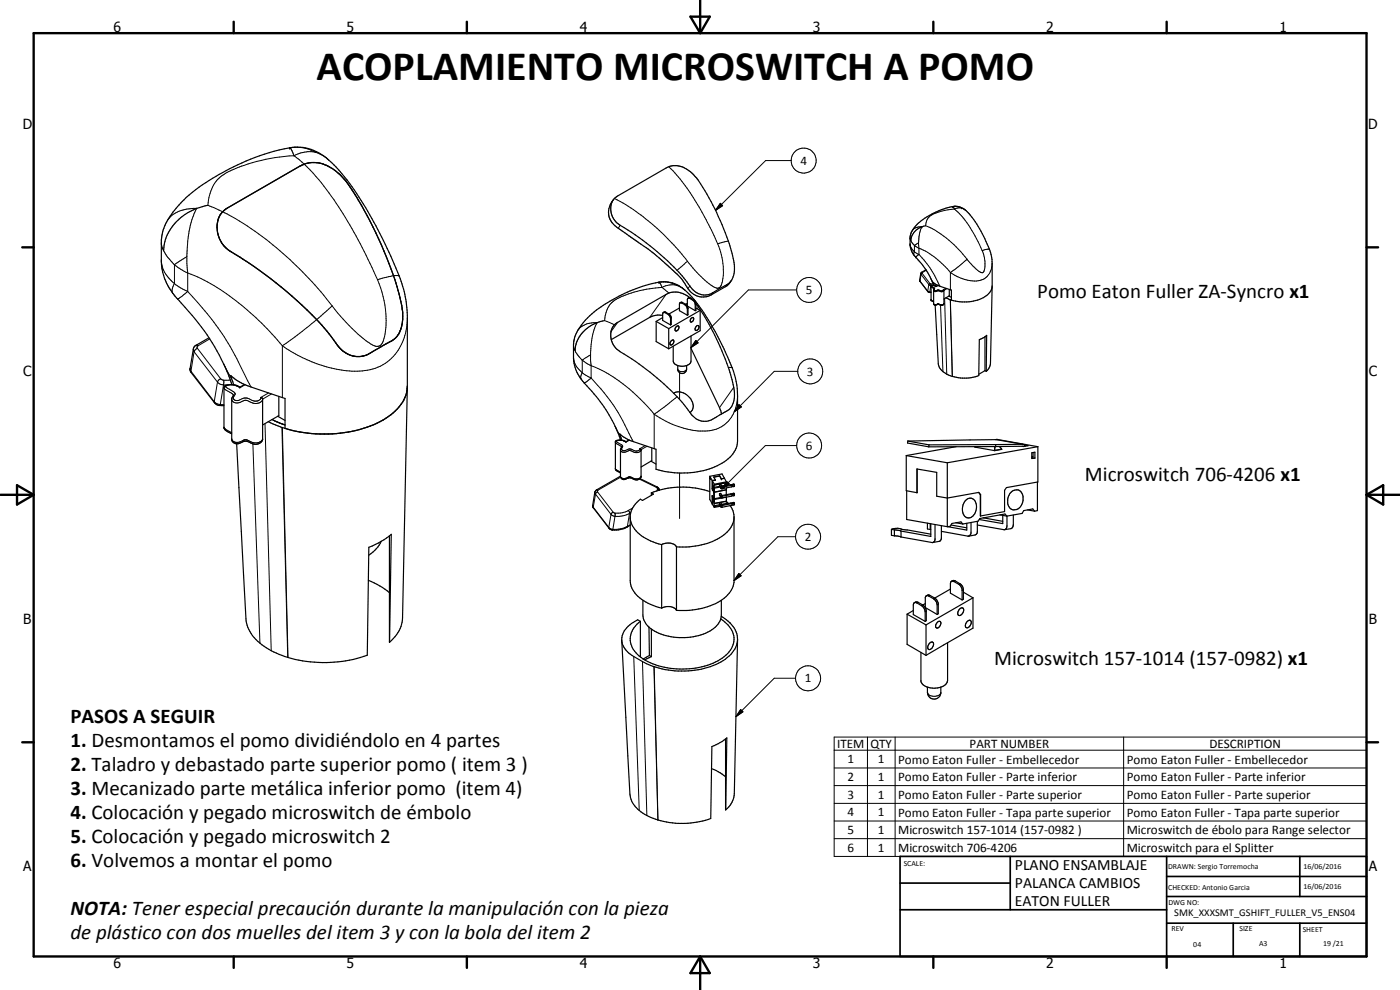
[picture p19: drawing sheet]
<svg xmlns="http://www.w3.org/2000/svg" width="420mm" height="297mm" viewBox="0 0 420 297" stroke-linecap="round" stroke-linejoin="round" font-family="sans-serif">
<defs><g id="words">
<text font-size="12.6" x="95" y="24.1">ACOPLAMIENTO MICROSWITCH A POMO</text>
<g font-size="6.3">
<text x="311.3" y="89.4">Pomo Eaton Fuller ZA-Syncro x1</text>
<text x="325.6" y="144.3">Microswitch 706-4206 x1</text>
<text x="298.4" y="199.6">Microswitch 157-1014 (157-0982) x1</text>
<text x="21.2" y="217">PASOS A SEGUIR</text>
<text x="21.2" y="224.2">1. Desmontamos el pomo dividiéndolo en 4 partes</text>
<text x="21.2" y="231.3">2. Taladro y debastado parte superior pomo ( item 3 )</text>
<text x="21.2" y="238.5">3. Mecanizado parte metálica inferior pomo (item 4)</text>
<text x="21.2" y="245.7">4. Colocación y pegado microswitch de émbolo</text>
<text x="21.2" y="252.9">5. Colocación y pegado microswitch 2</text>
<text x="21.2" y="260.1">6. Volvemos a montar el pomo</text>
<text x="21.2" y="274.5">NOTA: Tener especial precaución durante la manipulación con la pieza</text>
<text x="21.2" y="281.7">de plástico con dos muelles del item 3 y con la bola del item 2</text>
</g>
<g font-size="4.7">
<text x="304.6" y="261.1">PLANO ENSAMBLAJE</text>
<text x="304.6" y="266.5">PALANCA CAMBIOS</text>
<text x="304.6" y="271.9">EATON FULLER</text>
</g>
<g font-size="4.2">
<text x="34" y="9.6">6</text>
<text x="104" y="9.6">5</text>
<text x="174" y="9.6">4</text>
<text x="244" y="9.6">3</text>
<text x="314" y="9.6">2</text>
<text x="384" y="9.6">1</text>
<text x="6.8" y="38.7">D</text>
<text x="410.6" y="38.7">D</text>
<text x="7" y="112.9">C</text>
<text x="410.8" y="112.9">C</text>
<text x="7" y="187.1">B</text>
<text x="410.8" y="187.1">B</text>
<text x="7" y="261.4">A</text>
<text x="410.8" y="261.4">A</text>
<text x="34" y="290.4">6</text>
<text x="104" y="290.4">5</text>
<text x="174" y="290.4">4</text>
<text x="244" y="290.4">3</text>
<text x="314" y="290.4">2</text>
<text x="384" y="290.4">1</text>
</g>
<g font-size="3.9">
<text x="240.2" y="49.5">4</text>
<text x="241.8" y="88.3">5</text>
<text x="242.2" y="112.7">3</text>
<text x="241.8" y="135">6</text>
<text x="241.5" y="162.3">2</text>
<text x="241.5" y="204.8">1</text>
<text x="251.2" y="224.4">ITEM</text>
<text x="261.2" y="224.4">QTY</text>
<text x="291" y="224.4">PART NUMBER</text>
<text x="363" y="224.4">DESCRIPTION</text>
<text x="254.3" y="229">1</text>
<text x="263.5" y="229">1</text>
<text x="269.5" y="229.1">Pomo Eaton Fuller - Embellecedor</text>
<text x="338.1" y="229.1">Pomo Eaton Fuller - Embellecedor</text>
<text x="254.3" y="234.3">2</text>
<text x="254.3" y="239.6">3</text>
<text x="263.5" y="234.3">1</text>
<text x="263.5" y="239.6">1</text>
<text x="269.5" y="234.4">Pomo Eaton Fuller - Parte inferior</text>
<text x="269.5" y="239.7">Pomo Eaton Fuller - Parte superior</text>
<text x="338.1" y="234.4">Pomo Eaton Fuller - Parte inferior</text>
<text x="338.1" y="239.7">Pomo Eaton Fuller - Parte superior</text>
<text x="254.3" y="244.9">4</text>
<text x="263.5" y="244.9">1</text>
<text x="269.5" y="245">Pomo Eaton Fuller - Tapa parte superior</text>
<text x="338.1" y="245">Pomo Eaton Fuller - Tapa parte superior</text>
<text x="254.3" y="250.2">5</text>
<text x="263.5" y="250.3">1</text>
<text x="269.5" y="250.4">Microswitch 157-1014 (157-0982 )</text>
<text x="338.1" y="250.4">Microswitch de ébolo para Range selector</text>
<text x="254.3" y="255.6">6</text>
<text x="263.5" y="255.6">1</text>
<text x="269.5" y="255.7">Microswitch 706-4206</text>
<text x="338.1" y="255.7">Microswitch para el Splitter</text>
</g>
<text font-size="3.1" x="352.4" y="275">SMK_XXXSMT_GSHIFT_FULLER_V5_ENS04</text>
<g font-size="2.4">
<text x="271.2" y="259.7">SCALE:</text>
<text x="350.6" y="260.8">DRAWN: Sergio Torremocha</text>
<text x="391.2" y="260.6">16/06/2016</text>
<text x="350.6" y="267">CHECKED: Antonio Garcia</text>
<text x="391.2" y="266.7">16/06/2016</text>
<text x="350.6" y="271.4">DWG NO:</text>
<text x="351.6" y="279.3">REV</text>
<text x="372" y="279.4">SIZE</text>
<text x="391" y="279.6">SHEET</text>
<text x="358.1" y="284.1">04</text>
<text x="377.9" y="283.8">A3</text>
<text x="397.1" y="283.8">19 /21</text>
</g>
</g></defs>
<g fill="none" stroke="#000" stroke-width=".3">
<path d="M88.2 46.7a46.6 46.6 0 0 0-21.6 6l-.9 .8a11.3 11.3 0 0 0-3.3 8.1 60.3 60.3 0 0 1 14.1 7.8 110.2 110.2 0 0 1 23.2 22.4M88.2 46.7l2.4 1.9a53.1 53.1 0 0 1 8.2 9.3 143.6 143.6 0 0 1 14.5 26M94.7 45.7l2.1 1 1.8 1.3M94.7 45.7a10.1 10.1 0 0 0-6.5 1M94.7 45.7a11.4 11.4 0 0 0-7.8-1.3l.5 .4 .8 1.9M94.8 45.5l-.1 .2M94.8 45.5h.1M184.4 59.6a59 59 0 0 1 12.8 8.9 73.4 73.4 0 0 1 8 8.5l1.1 1.4M200.7 50a69.5 69.5 0 0 1 11.6 16.7l3.1 6.5M237.4 48.2h-7.6l-15.1 14.9M48.4 72.9a10.2 10.2 0 0 0 3 5.5l1.8 1.7 3.1 1.8M48.4 78a8.2 8.2 0 0 0 2.6 5.9l1.4 1.2"/>
<path d="M56.1 77l-3.7 2.4v5.7M59 62.5a32.6 32.6 0 0 0-2.9 14l.2 5.4M59 62.5a10 10 0 0 0-8.8 3.7M186.1 67.6l-.6 .9M206.3 78.4l-3.1 2.7M215.4 73.2a17.9 17.9 0 0 1 1 12.6l-.1 .1a1.35 1.35 0 0 1-2.2 .1l-1.9-1.4-2.5-2.3-3.4-3.9M216.2 61l.7 .7-2.2 1.4zM218.6 72.3l-3.2 .9M273.1 73.2a3.4 3.4 0 0 0 1.3 2.4M273.1 71.5l.4 1 .9 1.2M273.8 69.3a3.3 3.3 0 0 1 2.9-1.3l-.7 2.1-.3 2.8M274.4 73.7l1.4 .8"/>
<path d="M274.4 73.7v1.9M274.4 75.6l-.1 .9M274.4 75.6l1.4 .7M274.8 77.1h.1M275.7 72.9l-1.3 .8M275.7 72.9l.1 1.6M275.8 76.3l1.5 1.7a33.9 33.9 0 0 1 4.8 7.9M275.8 74.5a23.5 23.5 0 0 1 9.4 7.3M275.8 74.5v1.8M275.8 76.3l-1 .8M286.4 62.7a12.1 12.1 0 0 0-7.8 2.6l-.5 1-.3 1.4a29.3 29.3 0 0 1 10.5 7.8l1.9 2.3M286.4 62.7l.4 .3a28.7 28.7 0 0 1 7.2 10.4l.8 1.8"/>
<path d="M288.6 62.4l-1.8-.5-.8 .1 .4 .7M288.6 62.4h-1.1l-1.1 .3M288.6 62.4l1.3 .8M288.6 62.4h.1M290.2 77.8l-5 4M294.8 75.2l.1 .4a9.8 9.8 0 0 1 .7 4.8 1.04 1.04 0 0 1-1.2 1.3l-1.5-1.1-2.7-2.8M297 74.8l-2.2 .4M297.8 79a5.1 5.1 0 0 1-6.4 5.2 14.4 14.4 0 0 1-6.2-2.4M52.4 85.1a2.67 2.67 0 0 0-.5 3M52.4 85.1l1.4 1 2.5 1.4M56.3 81.9a67.4 67.4 0 0 1 22.2 15l6.2 6.9M56.3 87.5l-3 2.2"/>
<path d="M56.3 81.9v5.6M56.3 87.5a96.6 96.6 0 0 1 10.4 12.7 139.9 139.9 0 0 1 8.6 15.9M99.7 91.8a142.6 142.6 0 0 1-14.4 11.6l-.6 .4M113.3 83.9a27.6 27.6 0 0 1 1.7 18.5 2.15 2.15 0 0 1-3.7 .9 50.8 50.8 0 0 1-11.6-11.5M119.8 82.9v-.1a15.8 15.8 0 0 0-6.5 1.1M122.2 95.5a15.3 15.3 0 0 1-10.3 15.2 29.8 29.8 0 0 1-19-2.5l-3.5-1.6-4.7-2.8M179.2 96.8a20.7 20.7 0 0 0-2 9l.2 3.9M179.2 96.8a6.5 6.5 0 0 0-5.7 2.1l-.2 .3M185.4 96.7l-2.1 2.9M198.7 86.2a28.2 28.2 0 0 0-14.9 4.4 7.6 7.6 0 0 0-2.4 5.6l3 1.3M198.7 86.2l2 1.7M199.8 93.7l-.2 .1"/>
<path d="M199.9 88.3l-4.9 6.9M200.7 94.2l-.2 .2M201.5 95.4l-.3 .2M203 85.6l1.8 .8 .8 .7M203 85.6l-2.6-.9h-2.6l.3 .2 .6 1.3M203 85.6a6.6 6.6 0 0 0-4.3 .6M203.1 85.4l-.1 .2M204.8 90.8l-.2 .1M205.8 91.3l-.2 .1M206.5 92.5l-.2 .2M207 85.8l-.6 .8M207.2 89.4l-.2 .1"/>
<path d="M208.2 89.9l-.3 .2M208.9 91.2l-.3 .1M209.6 92.1l-.4 .5M213.9 87.8l-.4 .6M218.1 85.4l-.4 .6M239.1 87h-14.5l-17.2 17.3M276 84l.1 .3M276.1 84.3v.2M276.1 84.3l2.3 3.1M276.3 82.1l.1 .2M276.4 82.3h.1M276.4 82.3l2.4 3.1"/>
<path d="M276.4 82.3l-.3 2M276.6 81.7l.2 .1M276.8 82l-.4 .3M276.8 82l2.3 3.1M276.8 81.8v.2M278 81.1l-1.2 .7M278.4 87.4l1 .2M278.4 87.4h.1M278.4 87.4l.1 .1M278.8 85.4l.5 .3M278.8 85.4l-.4 2M279.1 85.1l1 .1"/>
<path d="M279.1 85.1l-.3 .3M279.3 85.7l-.3 2.1M279.3 85.7h.4M279.3 83.6l.9 1.5M279.4 85.2l-.1 .5M279.4 90h.1M279.4 86l1 .7M279.4 89.9v.1M279.4 90l.8 .5M279.6 85.9l.8 .5-.1 .6 .3 .2 .8-.2 1.5 .2 1-.7M279.6 85.8v.1M280.2 91.1l.2 .3"/>
<path d="M280.2 87.1l.4 .4 .9-.3M280.4 91.4h.1M280.4 87.2h.1M280.7 85.8h-1.1M280.7 85.8h.1M281.3 91.3l-.8 .1M281.3 91.2v.1M281.5 85.6l-.5 .4-.3-.2M281.5 87.2h.1M282.3 91.6l.7 19.9M283.3 91.1h.1M283.3 91.1l-.7 .4-1.3-.3"/>
<path d="M283.5 89.5l.6 22.8M284.2 86.6l-1.3 .9-1.3-.3M285.2 89.9l.6 23M285.2 90l.6 22.9M285.2 81.8v5.2M57.1 110.5l.2 .9M57.3 111.4l.1 .4M57.3 111.4l7 9.1M58 104.7l.2 .8M58.2 105.5l7.1 9.1M58.2 105.5l-.9 5.9M58.8 103.6l.6 .2"/>
<path d="M59.3 104.5l-1.1 1M59.3 104.5l6.9 9.2M59.4 103.8l-.3 .3 .2 .4M62.9 101.7l-3.5 2.1M65.3 114.6l.6 .6 1.2 .3M65.3 114.6l-1 5.9M66.2 113.7l-.5 .3-.4 .6M66.2 113.7l1 .4M67.1 115.5h1M67.1 115.5l-1 5.9M67.1 109.2l2.4 4.5M67.2 114.1l-.1 1.4"/>
<path d="M67.2 116.3l.3 .5 1.9 1.1 .7 .7M67.8 115.8v.4l1.5 .9a1.53 1.53 0 0 1 1.3 1.2l-.2 .3a.87 .87 0 0 0-.4 .9 .87 .87 0 0 0 .8 .7h.6a3.4 3.4 0 0 1 4.4 0l.6 .2a2.06 2.06 0 0 0 1.9-.8v-.3l2.3-1.4M67.8 115.9h-.1M69.2 114l-2 .1M69.5 119.8a1.94 1.94 0 0 0 3.2 .6l1.1-.3 2.6 .9a2.37 2.37 0 0 0 2.4-.9v-.3M70.1 119.8h.1M71 115.8a4.2 4.2 0 0 0-3.2 0M71.2 115.7l-.2 .1M73.6 115.4l-1.6 1-1-.6M81.5 118.2l-2.7 1.6M84.7 103.8v15.5M172.1 103.7a7.2 7.2 0 0 0 2.6 4.4"/>
<path d="M172.1 107.1a5 5 0 0 0 1.7 3.8l.9 .9M174.7 108.1v3.7M174.7 111.8l-.4 1.1 .1 .9M174.7 111.8l2.7 1.6M174.7 108.1l2.7 1.6M177.2 106.5l-2.5 1.6M177.4 109.7a46.7 46.7 0 0 1 18.9 14.6M177.4 113.4l-2.1 1.5M177.4 109.7v3.7M177.4 113.4a60.5 60.5 0 0 1 12.3 18.5l.4 .6M203.2 119l-6.9 5.3M203.4 110.7a1.54 1.54 0 0 0 2.7 0"/>
<path d="M204 111.8v8M208.8 102.2l.7 .7-2.1 1.4zM218.6 110.3l1.1 .1M220.2 116.2l-4.3 6.1M221.3 118.7l-.3 3.1-.6 1.7M239.4 111.4h-7l-12 12.1M64.3 120.5l.1 .4M64.3 120.5l.9 .7 .9 .2M66.1 121.4l-.1 .3M66.1 121.4h1.1M67.2 128.2l.1 .4M67.2 128.3h.1"/>
<path d="M67.3 128.4l2.2 1.4M69.5 131.7a1.73 1.73 0 0 0 2.5 .9l1.3-.6h.7a5.2 5.2 0 0 0 4 .6l.6-.4 .2-.5M73.4 132h.1M75.9 133.1l2.1 59.9M79.5 127.1l1.9 68.1M84.6 128.3l1.7 68.9M84.7 128.3l1.7 69M184.6 127.9l1.6 3M184.7 132.7l.2 .3 1.4 .9 .3 .3M186.2 135l.5 .6h1a2.18 2.18 0 0 1 2.8 .2h.1a1.55 1.55 0 0 0 1.8-.8M187.1 132.3l-1.2-.2-.9 .3 1.4 .9a.7 .7 0 0 1 .5 .7 .7 .7 0 0 1-.4 .7 1 1 0 0 0 1.7 .2l.8-.2 1.2 .4a1.28 1.28 0 0 0 1.9-.5l1.5-.9M187.3 132.2l-.2 .1"/>
<path d="M188.9 132.1l-1.1 .6-.7-.4M194.2 133.9l-1.8 1M196.3 124.3v10.3M220.4 123.5a9.2 9.2 0 0 1-8.6 5.8 19.6 19.6 0 0 1-6.6-.8 29.1 29.1 0 0 1-8.9-4.2M221.8 121.4l.7 .7-2.1 1.4zM239.1 133.7h-9.4l-13 12.9M177.9 151.6l.1 .6M178 152.2l.1 .2M178 152.2l4.7 6M178.5 147.7l.2 .6M178.7 148.3l4.7 6M178.7 148.3l-.7 3.9"/>
<path d="M179.1 147l.4 .1M179.4 147.6l-.7 .7M179.4 147.6l4.7 6.1M179.5 147.1l-.2 .1 .1 .4M182.7 158.2l.1 .3M182.7 158.2l.5 .5 .7 .1M183.4 154.3l1.2 .6M183.4 154.3l-.7 3.9M183.9 158.8l-.1 .2M184.1 153.7l-.7 .6M184.6 154.9l-.7 3.9M184.6 154v.9"/>
<path d="M184.7 140.5v.3M184.7 140.8h.1M184.7 140.6v.1M184.7 140.8l1.5 .8M186.2 142.9l.1 .2M186.3 143.2l-6.8 3.9M188.3 157.9l-.1 .3M188.3 157.9l-2 .8-2.4 .1M188.5 153.2a6 6 0 0 1-4.4 .6v-.1M188.5 153.2l.4 .9M188.9 154.1l-2 .7-2.3 .1M188.9 154.1l-.6 3.8"/>
<path d="M189.1 157.5l-.8 .4M189.3 153.8l-.4 .3M189.9 152.4l-1.4 .8M191.8 143.7l5.2 2.5M192.4 142.9l-.5 .6-1.2 .2a2.62 2.62 0 0 0-2.4-.4 1.45 1.45 0 0 1-2-.2M197 146.2l.3 .5M197.2 146.1l-.2 .1M197.3 146.7l.6 .4M197.3 146.7l-.1 .6M204 141.9v13.7M214.1 149.6h-.2M214.1 146h-.2"/>
<path d="M214.2 146.1h-.3M216.4 146v.6M216.4 148.8v.5M216.4 151.6v.5M216.7 146.2v.4M216.7 148.9v.5M216.7 151.7v.5M218.1 144.5l.8 .7-2.2 1.4zM221.7 172.1l.7 .7-2.1 1.4zM238.7 161h-5.2l-13.2 13.2M279.1 178.6l-.3 .3M280.5 179.5l-.3 .2"/>
<path d="M286.7 174.3l-.4 .2M288.1 175.1l-.4 .2M289.1 177l-.4 .2M190.2 197l1.6 46.2M192.8 198.5l1.3 46.2M275.5 180.7l-.3 .2M276.9 181.5l-.3 .2M278 183.4l-.3 .2M281.6 181.3l-.3 .2M196.2 200l1.2 46M196.3 200l1.2 46M222.3 212.9l.7 .7-2.1 1.4z"/>
<path d="M238.7 203.5h-6.3l-11.5 11.5M278.3 207.8a2.31 2.31 0 0 0 4.1 0M250.3 221.1h159.8v35.9h-159.8zM250.3 225.1h159.8M250.3 230.4h159.8M250.3 235.7h159.8M260.3 221.1v35.9M268.6 221.1v35.9M337.2 221.1v35.9M250.3 241h159.8M250.3 246.3h159.8M250.3 251.6h159.8"/>
<circle cx="241.2" cy="48.2" r="3.8"/>
<circle cx="242.8" cy="87" r="3.7"/>
<circle cx="243.2" cy="111.4" r="3.7"/>
<circle cx="242.8" cy="133.7" r="3.7"/>
<circle cx="242.5" cy="161" r="3.8"/>
<circle cx="242.5" cy="203.5" r="3.7"/>
</g>
<g fill="none" stroke="#000" stroke-width=".35">
<path d="M102.8 53.3l.7 .7M103.5 54a14.2 14.2 0 0 0-7.5-5.1 8.5 8.5 0 0 0-6 .9l-21.7 12.6a6 6 0 0 0-2.8 3.4M103.5 54l1.6 2.2M105.1 56.2l4.3 7M105.1 56.2l1 1.5M106.1 57.7l4.2 7.2M184.1 60a5.5 5.5 0 0 0 1.8 8.7l3.4 2.4a85.5 85.5 0 0 1 15.5 12.8l.5 .8a7.3 7.3 0 0 0 4.8 4.4l1.9-.1 1.5-.6 4.7-2.7 1.2-1.4M184.2 59.7l.9-.7 15.2-8.8 1.6-.5h1.3a9.8 9.8 0 0 1 6.4 4.5 73.2 73.2 0 0 1 10.8 25.2 5.6 5.6 0 0 1-3.8 6.8l-.5 .3a7.8 7.8 0 0 1-5 2 6.8 6.8 0 0 1-4.9-3.9l-2.5-2.9a82 82 0 0 0-17.6-14.1 5.6 5.6 0 0 1-1.9-7.9zM62.4 61.6a17.4 17.4 0 0 0-8.2 3.8 13.5 13.5 0 0 0-5.1 9.8M65.1 68.3a8.9 8.9 0 0 0 1.1 3.9M65.1 68.2l.1 .5M65.5 65.8l-.4 2.5"/>
<path d="M65.5 65.8l-.2 .8M66.2 72.2l.4 .8M66.6 73l2.1 2.1 3.3 2.1M70.3 76.1l1.7 1.1M72 77.2l.8 .5M72.8 77.7l1.8 1.1M74.6 78.8l4.9 3.5M74.6 78.8l1.7 1.2M110.2 64.8l1 1.7M111.1 66.5l2.6 5.2M112 68.2l3.2 7.1M113.6 71.7l1.6 3.6"/>
<path d="M115.2 75.3l3.3 8.5M277.8 67.7a4.9 4.9 0 0 0-4.4 4.6M77.9 81.2l3.3 2.4M81.2 83.6l4.8 3.9M82.8 84.8l3.2 2.7M86 87.5l4.7 4.1M90.6 91.6l1.5 1.4M92.1 93l2.9 2.9M95 95.9l4.5 5.2a12.5 12.5 0 0 0 4.6 5l.4 .2a7 7 0 0 0 5.3 .3l1.4-.7M118.5 83.8l.7 2.2M119.2 86l1.4 5.6M120 89.4l.6 2.2"/>
<path d="M120.6 91.6l.3 4.2-.4 2.4-1.2 2.6-1.9 1.6M181.4 96.2a10.9 10.9 0 0 0-8.5 6.8l-.3 2.2M196.9 96.4v6.1l3.8 2.1M196.9 96.4l3.8 2.2M198.9 94.6l-1.6-.1-2.3 .7-11.5 6.7M198.9 95.3l-2 1.1M199 93.8l.4-.1 1.1 .7 .6 .6 .1 2.5M199 93.8l-.1 2.3 2.3 1.4M199.1 93.8l.6-.2 1 .6M200.7 98.6v6M200.7 94.2l.8 1v2.1l-.3 .2M202.9 98.1l.7-.3a.82 .82 0 0 1 .1 1.1 .82 .82 0 0 1-1.1 .2z"/>
<path d="M203.9 92.4l-3.2 1.8M204 90.9l.5-.1 1.5 1.1 .3 .8v1.9l-2.4-1.4zM204.1 90.8l.6-.1 1.1 .6M205.8 91.3l.5 .6 .2 .6v1.9l-.2 .2M206.3 91l-.5 .3M206.4 89.5h.6a2.15 2.15 0 0 1 1.6 1.8v1.9l-2.3-1.4zM206.5 89.5l.6-.2 1.1 .6 .5 .7 .2 2.5-.3 .1M207 89.3a6.3 6.3 0 0 0-7.1-1l-14.5 8.4a5 5 0 0 0-.3 8.1 81.7 81.7 0 0 1 21.1 17.7l.8 1.2M207.5 95.5l.4-.3a.74 .74 0 0 1 .1 1 .74 .74 0 0 1-.8 .3zM208.9 91.1a72.9 72.9 0 0 1 11.3 25.1 6.3 6.3 0 0 1-2.1 7.1l-2 1.2a7.2 7.2 0 0 1-5.5 1.9l-1.8-.8-1.8-1.9M208.9 92.5l1.2 .6M209 97.8a.51 .51 0 0 1 .8 .1 .51 .51 0 0 1-.2 .7 .57 .57 0 0 1-.4 .5 .57 .57 0 0 1-.6-.2z"/>
<path d="M210.1 93.1v6.1l-9.4 5.4M210.1 93.1l-9.4 5.5M277.9 80.9l-1.5 1-.4 2.5 2.5 3.1 .9 .3M279.5 90.1h.1M280.2 85.6a27.1 27.1 0 0 0-6.2-9.5l-.8-1.9-.1-3.1a9.3 9.3 0 0 1 5.1-6.1l3.4-1.7a10.8 10.8 0 0 1 6.2-1.3l.4 .1a8.3 8.3 0 0 1 4 3.8 35.1 35.1 0 0 1 5.5 12l.1 7.9M280.4 86.7l-.2 .3v4.2a.68 .68 0 0 0 1.2 .2l.3-.1a.93 .93 0 0 0 1.6-.2v-4l-.2-.2M280.4 85.6l-.3-.9 2 1.2 3.4 1.1v3M280.7 91.6l.9 17.5a5.4 5.4 0 0 0 4.8 4 12 12 0 0 0 7.3-.4l.2-10.8 2.2-1.3-.1 10.8M281 85.9l-.8-.3-.8 .3v4.1l.8 .6M281 85.9v.1M281.5 85.6l-.5 .3M283 91.4v.1"/>
<path d="M284.8 88.8l.7 .4M284.9 86.8v2l-1.6 .9M297.8 85.8a5.4 5.4 0 0 1-5 4.4 13.1 13.1 0 0 1-9-.8M297.8 85.9l-.5 23.1-.5 1.4-.8 1M62.7 101.3l-4 2.4-.6 .6-1.1 6.6 .4 .9 7.3 9.4a3.2 3.2 0 0 0 2.5 .5M69.6 115.4a66.9 66.9 0 0 0-15.7-25.1 20.6 20.6 0 0 1-4.6-6.9l-.8-4-.1-7.4a16.8 16.8 0 0 1 5.4-10.5 60.7 60.7 0 0 1 21.4-13.7 47.6 47.6 0 0 1 14.1-3.6 17 17 0 0 1 12.4 6.9 116.3 116.3 0 0 1 17.1 29.3 36.4 36.4 0 0 1 3.1 10.2l.3 4v21.2a12.6 12.6 0 0 1-7.2 10.2 39.4 39.4 0 0 1-29.5 2.5M70.1 118.6l-.6 .9v12.4a1.93 1.93 0 0 0 3.3 .6h.4a3.8 3.8 0 0 1 2.8 .7l.9 .1a2.15 2.15 0 0 0 1.9-1.4v-12.3l-.5-.3M70.1 115.4l-.9-2.8 2 1.6 2.3 1.2 12 4.1v9M72 116.2a4.4 4.4 0 0 0-4.7-.2l-.1 12.2 .5 1 1.8 1M72 116.2v.2M73.4 115.4l-1.4 .8M83.7 118.9v5.8l-4.9 2.8"/>
<path d="M113.6 104.5l-2.4 1.4M116.2 103l-2.6 1.5M117.4 102.4l-.8 .4M117.4 102.4l-3.8 2.1M122.2 116l-1.4 69.4a9.9 9.9 0 0 1-3.9 7.3M201.5 102.2l.6-.2a.91 .91 0 0 1 0 1 .91 .91 0 0 1-1 .4v-.7zM202 103.9l.1 4.7 .4 .6 .9 .5M202.2 118a4.3 4.3 0 0 1 5.9 4l-.3 1.1-.8 .6M203.4 109.7v1.3a1.35 1.35 0 0 0 1.4 1.1 1.35 1.35 0 0 0 1.3-1.4v-1M203.4 109.7l1.1 .2 1.6-.2M207.4 104.5l8.5 17.8 .6 1.9M207.4 100.8v7.5l-.3 .7-1 .7"/>
<path d="M295.6 111.2l.4 .2M295.6 111.2l-1.9 1.1M295.6 101v10.2M71 133.1l2.8 52.6a11.5 11.5 0 0 0 6.1 8.7 36.5 36.5 0 0 0 30.3 2.2l.5-32.4a24.8 24.8 0 0 0 6.7-3.9l-.5 32.4M80.5 126.5l5 2M81.6 125.9l3.9 1.6M83.3 124.9l2.2 1.3M186.3 132a45.7 45.7 0 0 0-11.4-17.6 11.9 11.9 0 0 1-2.8-6.8v-4.3l.3-1.6a12.9 12.9 0 0 1 4.6-7 44.6 44.6 0 0 1 22.1-10.2 11.8 11.8 0 0 1 9.1 5.3 69.1 69.1 0 0 1 7.6 11.9l1.5 3.1a33.6 33.6 0 0 1 4 13.9v13.6a8.3 8.3 0 0 1-4.6 6.7 25.8 25.8 0 0 1-19.8 1.8v-6l-8-2.7-2.1-1.2-.8-.7 .6 1.9M186.5 134.2l-.3 .6v8.3a1.35 1.35 0 0 0 2.3 .3l.4-.1a4 4 0 0 0 2.9 .5l.6-.8v-8.1l-.3-.3M186.6 134.2h-.1M187.9 132.5a2.89 2.89 0 0 0-3.2 0v8.2l.5 .7 1 .5M187.9 132.5v.1"/>
<path d="M187.9 132.6l-.1 .1M188.8 132l-.9 .5M195.4 138.4l1.5 .8M195.6 134.4v3.8l-3.2 1.9M272 136.7l12.3 2.2M272 136.7v10.5l3.2 .6M272.4 132.3v.6l6.4 1.2M272.4 132.3l26.7-.4 7.9 1.4M272.4 132.3l6.4 1.2M278.8 133.5v.6M284.3 138.9v19.1M286.9 134l-14.9 2.7"/>
<path d="M292.6 134.2h.1M292.6 134.2l5.9 1M292.7 134l-.1 .2M298.6 135.1v.1M298.7 131.9l.5-.1 12.3 2.2M298.7 134l-.2 .4 .1 .7M298.8 134h8.3M298.8 134l-20 .1M298.9 133.4l-.1 .6M298.9 133.4l-20.1 .1M299.9 134l.7 .7M300.6 134.7l-2.1 .5"/>
<path d="M300.6 134.7l-2 .4M307 133.3l.4 .2M307 133.3l-8.1 .1M307.4 133.5l1.2 .2-1.4 .3M307.4 133.5l.3 .4M309.7 135.8l.9-.1v1.8l-.9 .1zM309.7 137.3l.9 .2M310 135.8v1.1l-.3 .1M311.5 134l-27.2 4.9M311.5 134v10.6l-9.5 1.7-.5 .8v6.4l-7.2 1.3M186.2 142.9l-7.1 4.1-.6 .7-.6 3.9 .1 .7 4.9 6.3 .6 .4a7.9 7.9 0 0 0 5.6-1.4M189.1 155.6a9.2 9.2 0 0 0 6.1 6.7l3.4 1.1"/>
<path d="M192.1 143.6l5.1 2.5 .4 .2 .3 .8M195.5 147.9l.6 .4-3.3 1.9-.6-.4a7 7 0 0 0-3.1 5.2v19.2a8.7 8.7 0 0 0 6.2 7.2l3.3 1.1M195.5 147.9v.7M213 147.5a26.3 26.3 0 0 0-17.5 .4M213 142.9v7l.8 1.3M213 142.9l3.7-.7 .7 1.3M213 142.9l.8 1.3M213.1 143.6l.1 .1M213.1 143.4h.1M213.1 143.4l.1 .2M213.1 143.4l.1 .3M213.2 143.7h.1"/>
<path d="M213.2 143.5v.3l-.1-.2M213.2 143.5l-.1-.2v.3M213.8 144.2v2.4l.5 1.1v1.8l-.5-.7v2.4M213.8 144.2l.6 1.1M213.8 151.2l.6 1M213.9 149.4l.4 .8-.1 .4zM213.9 145.7l.4 .9-.1 .6-.3-.9zM213.9 149.4h.1M214.2 147.1v.1M214.3 151.8l.1 .2M214.3 149.6l.1 .3M214.3 146.2l.1 .3"/>
<path d="M214.4 145.3l-.1 .9M214.4 146.5l-.1 3.1M214.4 149.9l-.1 1.9M214.4 152v.2M214.4 149.9l3.6-.8v1.3M214.7 144l-.9 .2M214.7 144v.1M215.9 148.1l.7 .8 2.9-.5M215.9 145.3v.5l.6 .8 3.9-.6v-.5M215.9 148.1v.5l.6 .8 3.9-.7v-.5M215.9 150.9l.6 .8 3-.6M215.9 150.9l.4-.1 .4 .6 2.7-.5"/>
<path d="M215.9 148.1l.4-.1 .4 .7 2.7-.5M215.9 145.3h.4l.4 .6 2.7-.5M215.9 145.3l.5 .7M216 142.8l-1.8 .4 .5 .8M216 142.8l.5 .9M216 151.4l-1.7 .4M216 145.9l-1.7 .3M216.1 151.7l-1.7 .3M216.1 146.1l-1.7 .4M216.2 151.9l-1.8 .3M216.3 149.3l-2 .3M216.4 146v.1"/>
<path d="M217.4 143.5v.1M217.4 143.5l-.9 .2M217.4 143.5l.6 1.1M218 150.4l.6 .7M218 144.9v.6M218 150.4v.7M218 145.5v.2M218 151.1v.1M218 151.1l-1.4 .2M218 145.5l-1.4 .3M218 150.4l-3.6 .6M218 146.9l-3.6 .8"/>
<path d="M218 144.8l-3.7 .7 3.7-.6M218 144.6l-3.6 .7M218 146.9v1.6M218 144.6v.2M218 146.4v.5M218 150.4h.1M218 144.8v.1M219.1 151.7l.9 1.6 .3 1.6v19.9a9.8 9.8 0 0 1-7.1 6.9 24.3 24.3 0 0 1-10.2 1.4M219.4 150.9l.1 .2M219.4 148.2l.1 .2M219.4 145.4l.1 .2M219.5 145.6l-3.1 .5"/>
<path d="M220 150.8l-.6 .1M220 150.8l.1 .2M220 148l-.6 .2M220 148l.1 .3M220 145.3l-.6 .1M220 145.3l.1 .2M220.1 145.5l-.6 .1M220.1 151l-.6 .1M220.1 148.3l-.6 .1M220.2 145.2v.1M220.2 148h.1M220.2 150.7l.2 .3h-.3"/>
<path d="M220.2 150.7l.2 .8-3.7 .7-.3-.1-.5-.7v-.5M220.2 150.7l-.2 .1M220.2 148h-.2M220.2 145.2l-.2 .1M220.2 148l.2 .2M220.2 145.2l.2 .3M220.2 148l.2 .3M220.3 155.4a8.6 8.6 0 0 1-5.7 6.7 23.4 23.4 0 0 1-11.6 2M220.4 148.2l-.3 .1M220.4 145.5h-.3M267.5 158.8a4.1 4.1 0 0 1 2.9-.1l8.9 1.6M267.5 158.8v1.8l.9 .2"/>
<path d="M267.5 158.8l.9 .2M268.4 159l2 .3M268.4 159v1.8M270.4 159.3v1.8M272.1 147.3v8.6l12.2 2.1M275.2 147.8v-7.1l5.9 1v7.2l3.2 .5 9.4-1.7 .6 .7M275.2 147.8h.1M278.3 157v1.7l.9 .2M279.2 158.9h.1M279.2 157.1v1.8M279.3 157.1v3.9l-8.9-1.7M280.6 157.4v4.5l-.2 .6-.5 .3-9.5-1.7"/>
<path d="M282.5 159.4l8.1 1.5M282.5 157.7l-.1 4.3-.4 .4-2.1 .4M285.4 157.5l4.7 .9M286.8 156.8l2.2 .4M289 157.2l-.6-.6-2.7 .5-.5 .8-.9 .1M289.6 150.4a1.92 1.92 0 0 1 2.3-.7 1.92 1.92 0 0 1 1.2 2.1 3.1 3.1 0 0 1-2.5 3.6 2.73 2.73 0 0 1-1.6-4zM290.1 157v2l-5.7-1M291.4 156.8v3.4l-.8 .7M293.3 156.5l-.1 3.6-.6 .4-1.9 .4M293.7 147.7l.5 .7M294.2 148.4l.1 6.4M294.2 148.4h.1"/>
<path d="M294.3 148.4v6.4M295.1 155.4l5.8 1M300 154.5l2.2 .4M300.9 154.6v2.5l-7-1.2M302.2 154.9l-.6-.7-7.5 1.4-.6 .8-4.5 .8M302.2 154.9v2.9l-.2 .7-.4 .4-8.3-1.4M303.2 148a2.06 2.06 0 0 1 2.3-1 2.06 2.06 0 0 1 1.5 2 3.5 3.5 0 0 1-2 3.9 1.98 1.98 0 0 1-2.6-1.9 4.2 4.2 0 0 1 .8-3zM304.1 154.5v2.9l-.2 .9-.5 .3-2 .3M308.4 153l2.1 .4M310.5 153.4l-.5-.7-2.8 .5-.5 .9-4.5 .8M311.4 144.6v8.6l-.9 .2M110.6 174.1l4.2 2.2 2.1 1.5"/>
<path d="M114.4 162.4l-1 1.7-2.7 2.5M116.9 160.8v31.9M198.6 163.4v19.1M198.6 163.4a3.5 3.5 0 0 1 4.3 .5l.1 .2M203 164.1v19M268.4 160.8l2 .3M278 178.8l.5-.1 1.7 1 .9 1 .2 3.7M278 178.8l-.3 .4v3.1M278 178.8a.72 .72 0 0 1 1.1-.2l1.4 .9M280.5 179.5l.6 .5 .5 1v3.1l-.3 .3M285.2 176.7l-4.7 2.8M285.5 174.4l.8 .1 2 1.4 .4 1v3.1"/>
<path d="M285.5 174.4l.6-.2 .6 .1 1.6 1 .5 .6 .3 1.1v2.8l-.4 .2M285.5 174.4l-.3 .7v2.9l3.5 2M289.1 177.7l2.9 1.7M292 179.4v9.1l-14.1 8.1M292 179.4l-14.1 8.1M116.9 192.7h.1M186.6 192.1l2.4 46.2a9.3 9.3 0 0 0 6.4 7 25.4 25.4 0 0 0 17.9 .3l.3-21.6 3.1-1.5 1.4-1.1-.3 21.6M192.2 186.4v10.7M192.2 186.4a6.1 6.1 0 0 0-.4 10.4l1.2 .9M192.9 180.1v4.4a7 7 0 0 0 5.5 5.7 18 18 0 0 0 15.8-1.6 5.1 5.1 0 0 0 2.3-4.1v-4.4M194.8 188.1l.1 8.6M194.9 196.7l.6 .3"/>
<path d="M194.9 196.7l-1.9 1M195.5 188.7v8.3M195.5 197l-2 1M198.6 182.5a3.4 3.4 0 0 1 4.4 .6M216.3 185.7a6.9 6.9 0 0 1 3.9 7.2 9 9 0 0 1-5.5 5.7 24.4 24.4 0 0 1-21.7-.9M216.5 184.9a9.1 9.1 0 0 1 4.8 6.4 7.3 7.3 0 0 1-3.6 6.5 25.7 25.7 0 0 1-21.4 2.2l-2.3-.9-3.8-2.1a5.4 5.4 0 0 1-2.8-7.7l1.1-1.4 2-1.4 .9-.5 .8 .4M221.3 191.9l-.9 46.2a6.7 6.7 0 0 1-2.6 4.9M272.2 184.3v9l5.7 3.3M272.2 184.3l5.7 3.2M274.1 183.2l-1.9 1.1M274.4 180.8l.8 .1 2 1.4 .5 1.3v2.8M274.4 180.8l.9-.2 1.6 .9"/>
<path d="M274.4 180.8l-.3 .7v2.9l3.6 2M276.9 181.5l.8 .8M277.7 182.3l.3 1.1v2.8l-.3 .2M277.7 182.3l3.6 2.1M277.7 181.1l-.8 .4M277.9 187.5v9.1M279 193a.68 .68 0 0 1 .9-.3 .68 .68 0 0 1 .2 1 1.17 1.17 0 0 1-1.6 1 1.57 1.57 0 0 1 .5-1.7zM281.3 186.7a.59 .59 0 0 1 .9-.2 .59 .59 0 0 1 .1 .9 .87 .87 0 0 1-.5 .9 .87 .87 0 0 1-1-.1v-.7zM284.4 192.9v11.3a3.8 3.8 0 0 1-4.5 2.3 3.6 3.6 0 0 1-3.5-2v-8.8M288 182.8a.66 .66 0 0 1 .6-.4 .66 .66 0 0 1 .6 .4 1.33 1.33 0 0 1-.3 1.4 1.33 1.33 0 0 1-1.3 .3 1.62 1.62 0 0 1 .4-1.7zM290.3 186.5l.9-.4a1.48 1.48 0 0 1-.7 2.2 .7 .7 0 0 1-.8-.3 .7 .7 0 0 1 .1-.9zM278.3 206.2v1.6a2.03 2.03 0 0 0 1.9 1.9 2.03 2.03 0 0 0 2.2-1.6v-1.9"/>
<path d="M213.6 230.6l2.6 1.3 1.6 1.2M217.8 221.7v21.3"/>
</g>
<g fill="#000">
<circle cx="86.9" cy="44.4" r=".18"/>
<circle cx="276.7" cy="68" r=".18"/>
<circle cx="286" cy="62" r=".18"/>
<circle cx="197.8" cy="84.7" r=".18"/>
<circle cx="186.6" cy="134.2" r=".18"/>
<circle cx="213.8" cy="148.8" r=".18"/>
<circle cx="213.8" cy="151.2" r=".18"/>
<circle cx="213.8" cy="146.9" r=".18"/>
<circle cx="214.3" cy="147.7" r=".18"/>
<circle cx="216.5" cy="143.7" r=".18"/>
<circle cx="218" cy="149.1" r=".18"/>
</g>
<g fill="none" stroke="#000" stroke-width=".71">
<path d="M10.1 9.9h400v277.1h-400zM70.1 6.5v3.4M140.1 6.5v3.4M207.2 5h5.8l-2.9 4.9zM210.1 0v9.9M280.1 6.5v3.4M350.1 6.5v3.4M6.7 74.2h3.4M410.1 74.2h3.5M.1 148.5h10M5.1 145.6l5 2.9-5 2.9zM410.1 148.5h10"/>
<path d="M410.1 148.5l5-2.9v5.8zM6.7 222.7h3.4M410.1 222.7h3.5M70.1 287v3.4M140.1 287v3.4M210.1 287v10M210.1 287l2.9 5h-5.8zM280.1 287v3.4M350.1 287v3.4"/>
</g>
<path d="M270.1 257h140v30h-140zM303.2 257v16M350.1 257v30M390.1 257v12M270.1 265h33.1M270.1 273h80M350.1 277h60M350.1 269h60M350.1 263h60M370.1 277v10M390.1 277v10" fill="none" stroke="#000" stroke-width=".51"/>
<path d="M216.2 61l.7 .7-2.2 1.4zM208.8 102.2l.7 .7-2.1 1.4zM221.8 121.4l.7 .7-2.1 1.4zM218.1 144.5l.8 .7-2.2 1.4zM221.7 172.1l.7 .7-2.1 1.4zM222.3 212.9l.7 .7-2.1 1.4z" fill="#000"/>
<use href="#words"/>
</svg>
